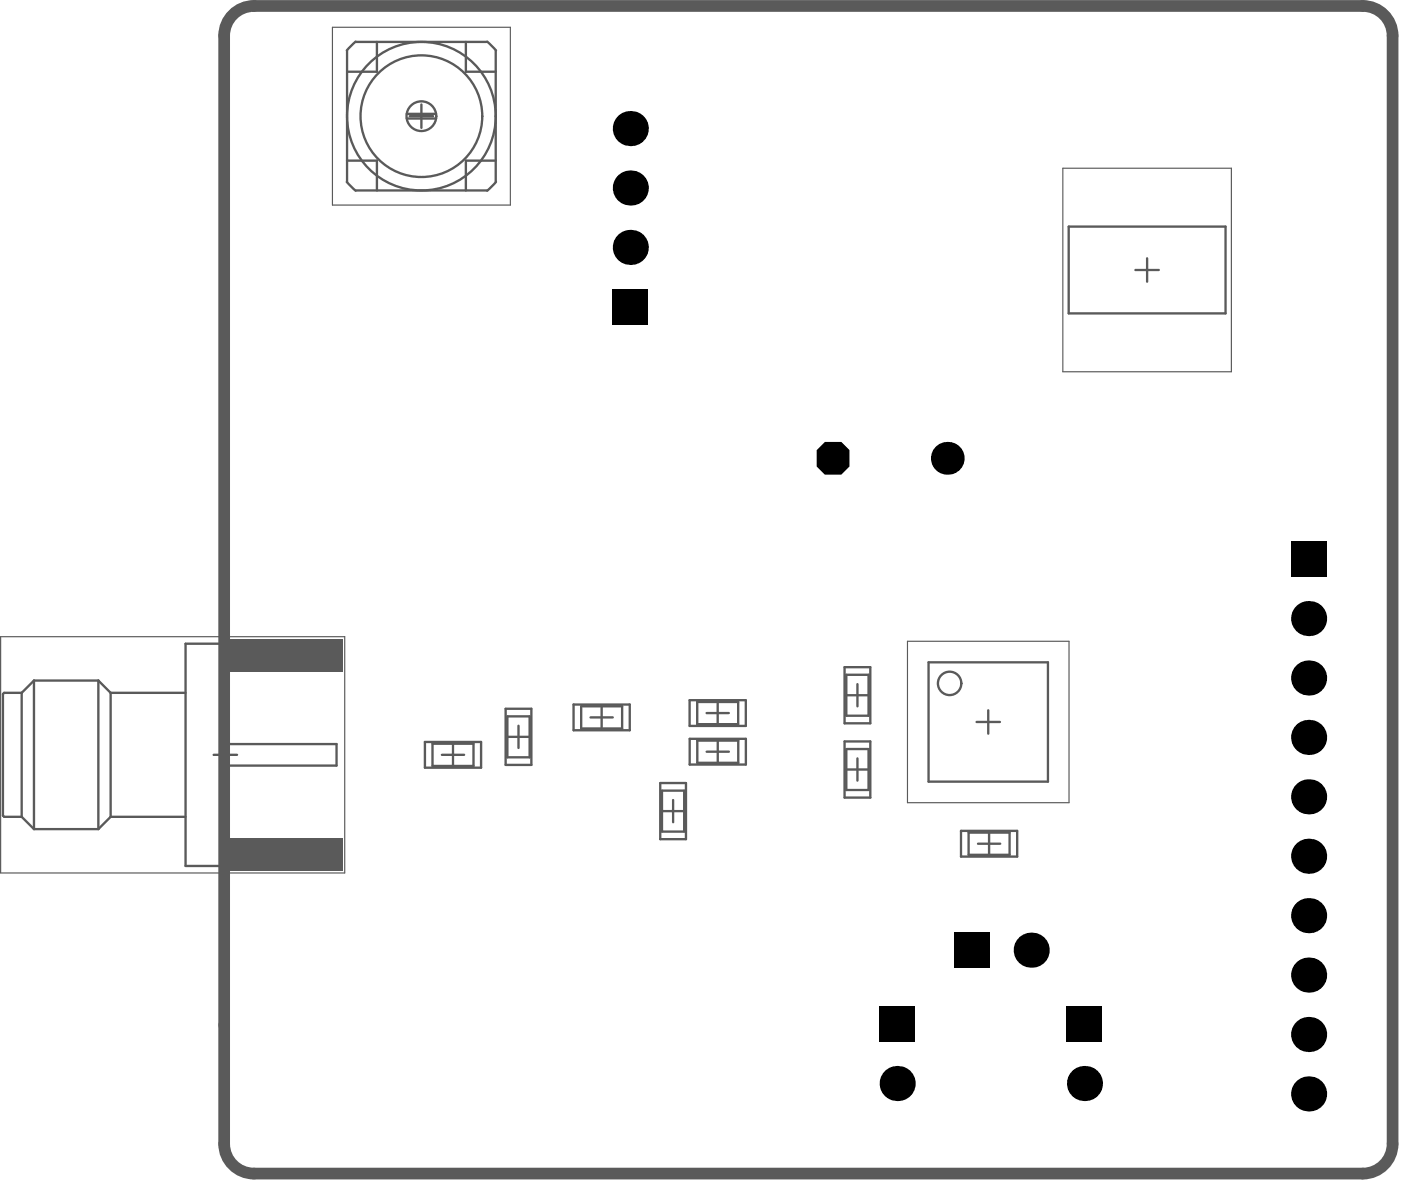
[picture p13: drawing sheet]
<svg xmlns="http://www.w3.org/2000/svg" width="199mm" height="168mm" viewBox="0 0 199 168" stroke-linecap="round" stroke-linejoin="round" font-family="sans-serif">
<g fill="none" stroke="#5a5a5a" stroke-width=".33">
<path d="M49.3 7.2v18.6M50.5 5.9l-1.3 1.3M50.5 6h18.7M53.5 6v4.2h-4.2M57.8 16.2h4.1M57.8 16.8h4.1M58.2 16.5h3.3M59.8 14.8v3.4M66.2 6v4.2h4.2M69.2 5.9l1.2 1.3M70.4 7.2v18.6M49.2 25.8l1.3 1.3"/>
<path d="M49.3 22.8h4.2v4.3M50.5 27.1h18.7M70.4 22.8h-4.2v4.3M70.4 25.8l-1.2 1.3M151.8 32.2h22.2v12.3h-22.2zM161.2 38.4h3.4M162.9 36.7v3.3M3.1 98.4h-2.5l-.2 .2v17.3l.2 .1h2.5M3.1 98.4v17.6M4.8 96.7l-1.7 1.7M4.8 96.7v21.1M4.8 96.7h9.2"/>
<path d="M14 96.7v21.1M14 96.7l1.7 1.7M15.7 98.4v17.6M15.7 98.4h10.7M32 91.4v31.6M32 94.8h15.8v-3.4h-21.4v31.6h21.4v-3.3h-15.8M97.9 99.5h8v3.6h-8zM99 99.7h5.8v3.2h-5.8zM101.9 99.7v3.2M119.9 94.8h3.7v8h-3.7zM120.2 98.8h3.2M120.2 95.9h3.2v5.8h-3.2z"/>
<path d="M121.8 97.2v3.1M131.9 94.1h16.9v16.9h-16.9zM3.1 116l1.7 1.8M4.8 117.8h9.2M15.7 116h10.7M15.7 116l-1.7 1.8M30.3 107.2h3.4M32 105.7h15.8v3.1h-15.8M60.3 105.4h8v3.7h-8zM61.4 105.7h5.8v3.1h-5.8zM62.8 107.2h3.1M64.3 105.7v3.1"/>
<path d="M71.8 100.7h3.7v8h-3.7zM72.1 104.7h3.1M72.1 101.8h3.1v5.8h-3.1zM73.6 103.1v3.2M81.5 100.1h7.9v3.6h-7.9zM82.5 100.3h5.9v3.2h-5.9zM83.9 101.9h3.1M85.4 100.3v3.2M93.8 111.2h3.6v8h-3.6zM94 115.2h3.2M94 112.3h3.2v5.8h-3.2zM95.6 113.7v3.1"/>
<path d="M97.9 105h8v3.6h-8zM99 105.2h5.8v3.2h-5.8zM100.3 101.3h3.2M100.4 106.8h3.1M101.9 105.2v3.2M119.9 105.3h3.7v8h-3.7zM120.2 109.3h3.2M120.2 106.4h3.2v5.8h-3.2zM121.8 107.7v3.2M136.5 118h8v3.7h-8zM137.6 118.3h5.8v3.1h-5.8zM138.7 102.6h3.3"/>
<path d="M138.9 119.9h3.1M140.3 100.9v3.3M140.5 118.3v3.1"/>
<circle cx="59.8" cy="16.5" r="2.11"/>
<circle cx="59.8" cy="16.5" r="8.6"/>
<circle cx="59.8" cy="16.5" r="10.6"/>
<circle cx="134.9" cy="97.1" r="1.66"/>
</g>
<g fill="none" stroke="#5a5a5a" stroke-width=".17">
<path d="M47.2 3.9h25.3v25.2h-25.3zM150.9 23.9h24v28.9h-24zM.1 90.5h48.9v33.5h-48.9zM32 89.8v35.7M128.9 91.1h22.9v22.9h-22.9zM31.3 129.1h.7v.3l-.3 .1-.1-.1v-.3M31.3 129.7v.5h.7v-.5M31.3 131.1h.7v.3l-.3 .1-.1-.1v-.3M31.3 133.8l.1-.1 .3 .1 .2-.1 .1 .1v.4h-.7zM31.6 131.8l.2 .4M31.6 132.2h.4M31.7 134.2h.1"/>
<path d="M31.7 133l.3 .2-.1 .3-.3-.1zM31.7 129.9v.3M31.7 133.8v.4M31.8 132.4v.3l.1 .1 .1-.1v-.3h-.3l-.1 .3M32 127.8l-.1 .4-.3-.1v-.3l.2-.1v.5M32 128.4v.3l-.1 .1-.3-.1v-.3h.5l.1 .2"/>
</g>
<path d="M32.8 2.3a4.2 4.2 0 0 1 3.3-1.5h157.5a4.2 4.2 0 0 1 4.2 4.3v157.4a4.2 4.2 0 0 1-4.2 4.2h-157.5a4.2 4.2 0 0 1-4.3-4.2v-157.4a4.2 4.2 0 0 1 1-2.8z" fill="none" stroke="#5a5a5a" stroke-width="1.7"/>
<g fill="#000">
<circle cx="89.5" cy="18.3" r="2.5"/>
<circle cx="89.5" cy="35.2" r="2.5"/>
<circle cx="89.5" cy="26.7" r="2.5"/>
<circle cx="134.5" cy="65.1" r="2.33"/>
<circle cx="185.9" cy="96.3" r="2.5"/>
<circle cx="185.9" cy="87.9" r="2.5"/>
<circle cx="185.9" cy="113.2" r="2.5"/>
<circle cx="185.9" cy="104.8" r="2.5"/>
<circle cx="146.5" cy="135" r="2.5"/>
<circle cx="185.9" cy="130.1" r="2.5"/>
<circle cx="185.9" cy="138.5" r="2.5"/>
<circle cx="185.9" cy="121.6" r="2.5"/>
<circle cx="127.4" cy="153.9" r="2.5"/>
<circle cx="154" cy="153.9" r="2.5"/>
<circle cx="185.9" cy="155.4" r="2.5"/>
<circle cx="185.9" cy="147" r="2.5"/>
</g>
<g fill="#000">
<path d="M87 41.1h5v5h-5z" fill-rule="evenodd"/>
<path d="M116 63.9l1.1-1.1h2.4l1.1 1.1v2.4l-1.1 1.1h-2.4l-1.1-1.1z" fill-rule="evenodd"/>
<path d="M183.4 76.9h4.9v5h-4.9z" fill-rule="evenodd"/>
<path d="M135.5 132.5h5v5h-5z" fill-rule="evenodd"/>
<path d="M124.9 143h5v5h-5z" fill-rule="evenodd"/>
<path d="M151.5 143h5v5h-5z" fill-rule="evenodd"/>
</g>
<g fill="#5a5a5a">
<path d="M32 90.8h16.6v4.6h-16.6z" fill-rule="evenodd"/>
<path d="M32 119h16.6v4.7h-16.6z" fill-rule="evenodd"/>
</g>
</svg>
